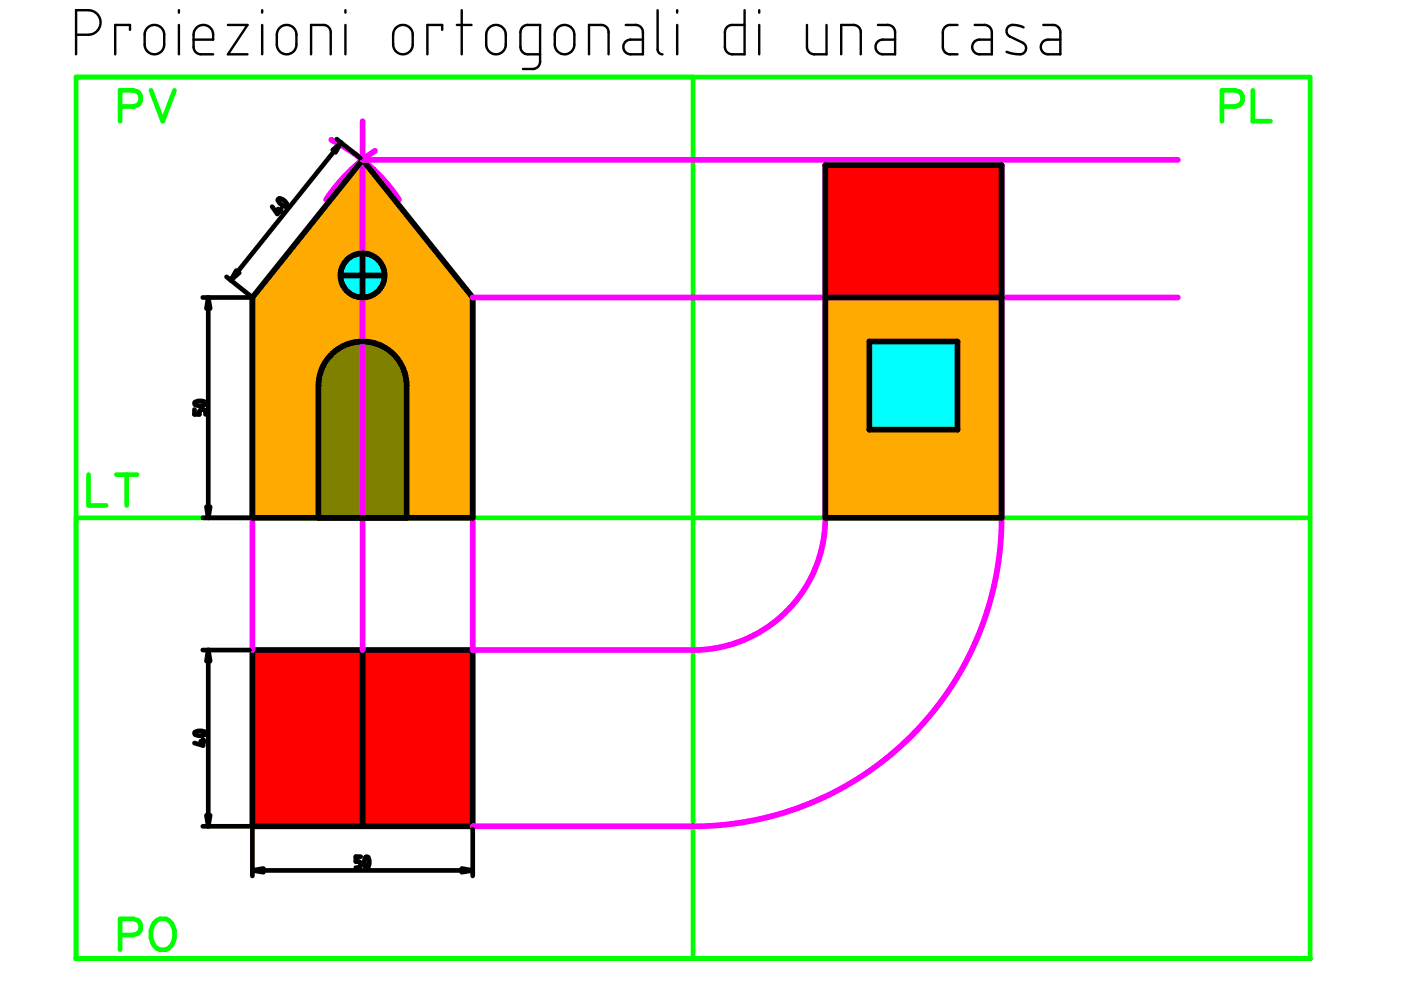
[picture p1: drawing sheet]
<svg xmlns="http://www.w3.org/2000/svg" width="297mm" height="210mm" viewBox="0 0 297 210" stroke-linecap="round" stroke-linejoin="round" font-family="sans-serif">
<path d="M76.9 33.9l23.3 29.2v46.7h-46.7v-46.7z" fill-rule="evenodd" fill="#fa0"/>
<path d="M70.1 75.3l1.7-1.4 2.3-1.1 2.4-.4 2 .2 2.4 .7 1.9 1.2 1.5 1.6 1.1 1.8 .6 1.8 .2 1.6v28.5h-18.7v-28.8l.4-1.8 .4-1.2 .6-1.2z" fill-rule="evenodd" fill="#808000"/>
<circle cx="76.9" cy="58.4" r="4.7" fill="#0ff"/>
<path d="M175 63.1h37.4v46.7h-37.4z" fill-rule="evenodd" fill="#fa0"/>
<path d="M184.3 72.4h18.7v18.7h-18.7z" fill-rule="evenodd" fill="#0ff"/>
<g fill="#f00">
<path d="M175 35h37.4v28.1h-37.4z" fill-rule="evenodd"/>
<path d="M53.5 137.8h46.7v37.4h-46.7z" fill-rule="evenodd"/>
</g>
<path d="M16.1 16.3h261.7v186.9h-261.7zM32 19.2l2.5 6.5 2.5-6.5M146.9 16.3v186.9M265.6 19.2v6.5h3.8M25.5 22.6h2.8a1.72 1.72 0 0 0 1.6-1.7 1.72 1.72 0 0 0-1.6-1.7h-2.8v6.5M259.1 22.6h2.8a1.72 1.72 0 0 0 1.6-1.7 1.72 1.72 0 0 0-1.6-1.7h-2.8v6.5M16.1 109.8h261.7M18.8 100.6v6.6h3.7M24.7 100.6h4.3M26.9 100.6v6.6M25.5 198.2h2.8a1.72 1.72 0 0 0 1.6-1.7 1.72 1.72 0 0 0-1.6-1.7h-2.8v6.6M32.6 195.7a2.24 2.24 0 0 1 2.3-.9 2.24 2.24 0 0 1 1.8 1.6 3.7 3.7 0 0 1-1.6 5 2.3 2.3 0 0 1-2.8-1.6 4.2 4.2 0 0 1 .3-4.1z" fill="none" stroke="#0f0" stroke-width=".99"/>
<g fill="none" stroke="#000" stroke-width=".51">
<path d="M16.1 7.4l3.1-.1 .7-.2 .7-.5 .4-.6 .3-1-.1-1-.5-.9-.6-.6-.7-.3h-3.3v9.3M27.6 6.3v-1h-3.2v6.2M31.2 5.9l.9-.5 1-.1 1 .5 .6 .8 .1 .6v2.6l-.4 .9-.9 .7-.6 .1-.9-.1-.9-.6-.3-.6-.1-.5v-2.6zM37.9 2.2v.5M37.9 5.3v6.2M41 8.4h4.2l-.1-1.8-.8-.9-.8-.4h-.6l-.9 .3-.6 .6-.4 1v2.9l.4 .8 .7 .5 3.1 .1M48.3 5.3h4.2l-4.2 6.2h4.2M55.6 2.2v.5M55.6 5.3v6.2M59.2 6l.9-.6 .9-.1 1 .4 .7 .8 .1 .6v2.7l-.3 .8-.7 .7-.9 .2-.9-.1-.8-.6-.4-.6-.1-.6v-2.4zM66 11.5v-6.2h2.8l.6 .2 .4 .4 .3 .9v4.7M73.2 2.2v.5"/>
<path d="M73.2 5.3v6.2M83.9 6l.8-.6 1-.1 .9 .4 .7 .8 .2 .6v2.7l-.3 .8-.8 .7-.8 .2-1-.1-.6-.4-.5-.8-.1-.6v-2.4zM93.7 6.3v-1h-3.1v6.2M96.9 5.3h3.1M97.9 2.2v9.3M103.6 6l.9-.6 .9-.1 1 .4 .6 .8 .2 .6v2.7l-.4 .9-.6 .6-.9 .2-.9-.1-.7-.5-.5-.7-.1-.6v-2.4zM114.5 11.5h-2.9l-.7-.3-.4-.6-.2-.6 .1-3.4 .3-.7 .5-.4 .5-.2h2.8v7.8l-.3 .9-.7 .5-2.6 .1M118.1 6.1l.7-.6 1.2-.2 .9 .3 .6 .7 .3 .9v2.6l-.5 .9-.6 .6-.8 .2-.9-.1-.7-.4-.4-.5-.3-.8v-2.5zM124.9 11.5v-6.2h2.9l.6 .3 .4 .4 .2 .6v4.9M132.7 5.3h2.4l.6 .3 .4 .4 .2 .8v4.7h-2.7l-.9-.4-.4-.4-.2-.7 .3-.8 .5-.6 .6-.2h2.8M139.4 2.2v8.4l.3 .6 .8 .3M143.6 2.2v.5"/>
<path d="M143.6 5.3v6.2M157.9 2.2v9.3h-2.8l-.7-.2-.5-.6-.2-.7v-3.2l.2-.7 .5-.6 .5-.2h3M161 2.2v.5M161 5.3v6.2M171.1 5.3v4.9l.5 1 .9 .3h2.7v-6.2M178.4 11.5v-6.2h2.7l.7 .2 .4 .4 .3 .7v4.9M186.1 5.3h2.3l.5 .1 .6 .5 .3 .8v4.8h-2.8l-.8-.3-.4-.4-.2-.6 .1-.7 .5-.7 .8-.4h2.8M203 5.3l-2.2 .1-.6 .5-.3 .8v3.4l.3 .8 1 .6h1.8M206.7 5.3h2.3l.6 .3 .4 .4 .3 .8v4.7h-2.8l-.8-.4-.4-.5-.2-.7 .2-.7 .5-.6 .7-.2h2.8M217 5.8l-1.2-.4-1.5-.1-.6 .5-.3 1 .6 .9 3.2 1.6 .4 .8-.3 .8-.3 .4-.6 .2-1.6-.1-1.4-.4M221.2 5.3h2.4l.6 .3 .4 .4 .2 .6v4.9h-2.7l-.9-.4-.4-.5-.1-.8 .1-.4 .4-.7 .8-.3h2.8"/>
</g>
<g fill="none" stroke="#000" stroke-width="1.2">
<path d="M76.9 33.9l23.3 29.2v46.7h-46.7v-46.7zM175 35h37.4v74.8h-37.4zM72.2 58.4h9.3M76.9 53.7v9.4M175 63.1h37.4M184.3 72.4h18.7v18.7h-18.7zM67.5 109.8v-28.4l.3-1.8 .4-1.4 .7-1.4 1.2-1.5 1-.9 2.5-1.4 1.6-.4 1.3-.2 1.7 .1 1.3 .3 1.4 .5 1.2 .7 1.4 1.2 .8 .9 .9 1.4 .6 1.6 .4 2.2v28.5M53.5 137.8h46.7v37.4h-46.7zM76.9 137.8v37.4"/>
<circle cx="76.9" cy="58.4" r="4.7"/>
</g>
<path d="M70.2 29.6l4.5 2.6 3.5 2.8 3.4 3.4 3 3.9M76.9 25.7v112.1M76.9 33.9h172.8M79.5 32l-2.6 1.9-2.7 2.3-2.5 2.7-2.6 3.4M175 35l-.1 76.4-.5 4-1.1 4.1-1.7 3.7-1.8 2.9-1.6 2-1.7 1.8-2 1.8-2.5 1.7-2.8 1.6-2.5 1.1-2.1 .7-3.1 .7-3.5 .3h-47.8v-74.7h149.5M212.4 35v75.6l-.5 6.8-.7 4.8-1.1 4.8-1.2 4-1.7 4.2-1.9 4.1-2 3.7-2.2 3.6-3 4-3.3 3.9-3.7 3.6-4 3.3-4.5 3.3-4.2 2.5-5.2 2.5-5.2 2-4.9 1.5-7 1.4-7 .6h-48.9M53.5 63.1v74.7" fill="none" stroke="#f0f" stroke-width="1.2"/>
<g fill="none" stroke="#000" stroke-width=".99">
<path d="M71.4 29.5l5 4M72.3 30.2l-23.4 29.2M48 58.7l5 4M57.7 43.8l1.1 1.6 .8-1.1M58.9 44.3l.9 .7M59 42.2l.3-.1 .6 .2 .9 .9a.41 .41 0 0 1-.1 .6 .41 .41 0 0 1-.6-.2l-.9-.7-.3-.4zM43 63.1h9.9M44.2 63.1v46.7M41.2 86.8v1.1h1.1v-.7l.4-.4h.5l.3 .2 .1 .9M41.3 85.3l.9-.3 1.1 .2a.41 .41 0 0 1 .2 .5 .41 .41 0 0 1-.5 .3h-.8l-.6-.1-.3-.2zM43 109.8h9.9M43 137.8h9.9"/>
<path d="M44.2 137.8v37.4M41.3 155.2l.9-.2 1.1 .2a.41 .41 0 0 1 .2 .5 .41 .41 0 0 1-.5 .2l-.7 .1-.8-.2a.35 .35 0 0 1-.2-.6zM42.5 157.2h1.1M43.1 156.8v1.3l-1.9-.6M43 175.2h9.9M53.5 175.8v9.9M100.2 175.8v9.9M53.5 184.6h46.7M76.5 181.6h-1.1v1.1h.7l.4 .4-.2 .7-.9 .2M77.6 181.7a.65 .65 0 0 1 .7 .9l-.2 1.1a.44 .44 0 0 1-.6 .2 .44 .44 0 0 1-.2-.6v-.7z"/>
</g>
<path d="M70.5 31.8l1.8-1.6-1.2 2.1zM50.1 57.4l.6 .4-1.8 1.6zM44.2 63.1l.4 2.3h-.8zM43.8 107.5h.8l-.4 2.3zM44.2 137.8l.4 2.4h-.8zM43.8 172.9h.8l-.4 2.3zM53.5 184.6l2.3-.5v.8zM97.9 184.1l2.3 .5-2.3 .3z" fill="#000" stroke="#000" stroke-width=".99"/>
</svg>
